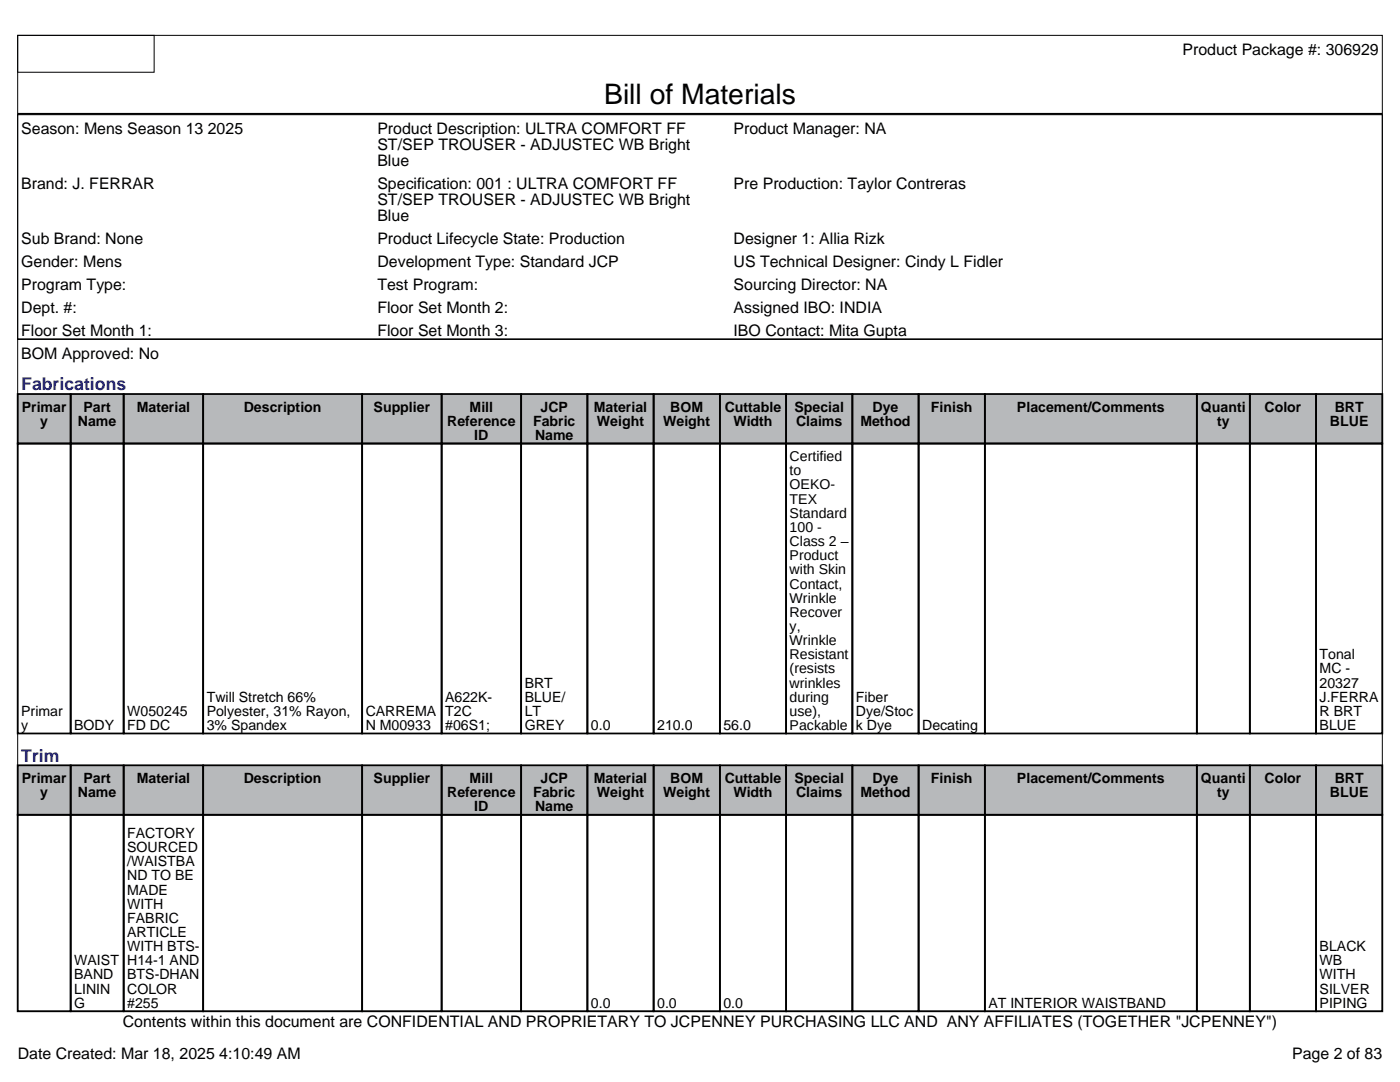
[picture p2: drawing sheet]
<svg xmlns="http://www.w3.org/2000/svg" width="279mm" height="216mm" viewBox="0 0 279 216" stroke-linecap="round" stroke-linejoin="round" font-family="sans-serif">
<defs><g id="words">
<text font-size="5.6" x="120.6" y="20.8">Bill of Materials</text>
<g font-size="3.5" fill="#00f">
<text x="4.2" y="77.9">Fabrications</text>
<text x="4.2" y="152">Trim</text>
</g>
<g font-size="3.2">
<text x="236" y="10.9">Product Package #: 306929</text>
<text x="4.2" y="26.8">Season: Mens Season 13 2025</text>
<text x="75.3" y="26.8">Product Description: ULTRA COMFORT FF</text>
<text x="75.3" y="29.9">ST/SEP TROUSER - ADJUSTEC WB Bright</text>
<text x="146.4" y="26.8">Product Manager: NA</text>
<text x="75.3" y="33.1">Blue</text>
<text x="4.2" y="37.7">Brand: J. FERRAR</text>
<text x="75.3" y="37.7">Specification: 001 : ULTRA COMFORT FF</text>
<text x="75.3" y="40.9">ST/SEP TROUSER - ADJUSTEC WB Bright</text>
<text x="146.4" y="37.7">Pre Production: Taylor Contreras</text>
<text x="75.3" y="44.1">Blue</text>
<text x="4.2" y="48.6">Sub Brand: None</text>
<text x="4.2" y="53.2">Gender: Mens</text>
<text x="75.3" y="48.6">Product Lifecycle State: Production</text>
<text x="75.3" y="53.2">Development Type: Standard JCP</text>
<text x="146.4" y="48.6">Designer 1: Allia Rizk</text>
<text x="146.4" y="53.2">US Technical Designer: Cindy L Fidler</text>
<text x="4.2" y="57.8">Program Type:</text>
<text x="75.3" y="57.8">Test Program:</text>
<text x="146.4" y="57.8">Sourcing Director: NA</text>
<text x="4.2" y="62.4">Dept. #:</text>
<text x="75.3" y="62.4">Floor Set Month 2:</text>
<text x="146.4" y="62.4">Assigned IBO: INDIA</text>
<text x="4.2" y="67">Floor Set Month 1:</text>
<text x="4.2" y="71.6">BOM Approved: No</text>
<text x="75.3" y="67">Floor Set Month 3:</text>
<text x="146.4" y="67">IBO Contact: Mita Gupta</text>
<text x="24.5" y="205">Contents within this document are CONFIDENTIAL AND PROPRIETARY TO JCPENNEY PURCHASING LLC AND ANY AFFILIATES (TOGETHER &quot;JCPENNEY&quot;)</text>
<text x="3.5" y="211.3">Date Created: Mar 18, 2025 4:10:49 AM</text>
<text x="257.9" y="211.3">Page 2 of 83</text>
</g>
<g font-size="2.8">
<text x="4.3" y="82.2">Primar</text>
<text x="16.6" y="82.2">Part</text>
<text x="27.3" y="82.2">Material</text>
<text x="48.6" y="82.2">Description</text>
<text x="74.6" y="82.2">Supplier</text>
<text x="93.7" y="82.2">Mill</text>
<text x="107.9" y="82.2">JCP</text>
<text x="118.5" y="82.2">Material</text>
<text x="133.8" y="82.2">BOM</text>
<text x="144.6" y="82.2">Cuttable</text>
<text x="158.6" y="82.2">Special</text>
<text x="174.1" y="82.2">Dye</text>
<text x="185.8" y="82.2">Finish</text>
<text x="203" y="82.2">Placement/Comments</text>
<text x="239.7" y="82.2">Quanti</text>
<text x="252.4" y="82.2">Color</text>
<text x="266.4" y="82.2">BRT</text>
<text x="8" y="85">y</text>
<text x="15.6" y="85">Name</text>
<text x="89.2" y="85">Reference</text>
<text x="94.7" y="87.8">ID</text>
<text x="106.4" y="85">Fabric</text>
<text x="106.8" y="87.8">Name</text>
<text x="119.1" y="85">Weight</text>
<text x="132.4" y="85">Weight</text>
<text x="146.4" y="85">Width</text>
<text x="158.9" y="85">Claims</text>
<text x="171.7" y="85">Method</text>
<text x="242.9" y="85">ty</text>
<text x="265.4" y="85">BLUE</text>
<text x="157.6" y="92">Certified</text>
<text x="157.6" y="94.9">to</text>
<text x="157.6" y="97.7">OEKO-</text>
<text x="157.6" y="100.5">TEX</text>
<text x="157.6" y="103.3">Standard</text>
<text x="157.6" y="106.1">100 -</text>
<text x="157.6" y="109">Class 2 –</text>
<text x="157.6" y="111.8">Product</text>
<text x="157.6" y="114.6">with Skin</text>
<text x="157.6" y="117.4">Contact,</text>
<text x="157.6" y="120.3">Wrinkle</text>
<text x="157.6" y="123.1">Recover</text>
<text x="157.6" y="125.9">y,</text>
<text x="157.6" y="128.7">Wrinkle</text>
<text x="157.6" y="131.5">Resistant</text>
<text x="263.4" y="131.5">Tonal</text>
<text x="104.7" y="137.2">BRT</text>
<text x="157.6" y="134.4">(resists</text>
<text x="157.6" y="137.2">wrinkles</text>
<text x="263.4" y="134.4">MC -</text>
<text x="263.4" y="137.2">20327</text>
<text x="4.2" y="142.8">Primar</text>
<text x="25.4" y="142.8">W050245</text>
<text x="41.3" y="140">Twill Stretch 66%</text>
<text x="41.3" y="142.8">Polyester, 31% Rayon,</text>
<text x="73" y="142.8">CARREMA</text>
<text x="88.8" y="140">A622K-</text>
<text x="88.8" y="142.8">T2C</text>
<text x="104.7" y="140">BLUE/</text>
<text x="104.7" y="142.8">LT</text>
<text x="157.6" y="140">during</text>
<text x="157.6" y="142.8">use),</text>
<text x="170.8" y="140">Fiber</text>
<text x="170.8" y="142.8">Dye/Stoc</text>
<text x="263.4" y="140">J.FERRA</text>
<text x="263.4" y="142.8">R BRT</text>
<text x="4.2" y="145.7">y</text>
<text x="14.8" y="145.7">BODY</text>
<text x="25.4" y="145.7">FD DC</text>
<text x="41.3" y="145.7">3% Spandex</text>
<text x="73" y="145.7">N M00933</text>
<text x="88.8" y="145.7">#06S1;</text>
<text x="104.7" y="145.7">GREY</text>
<text x="117.9" y="145.7">0.0</text>
<text x="131.2" y="145.7">210.0</text>
<text x="144.4" y="145.7">56.0</text>
<text x="157.6" y="145.7">Packable</text>
<text x="170.8" y="145.7">k Dye</text>
<text x="184" y="145.7">Decating</text>
<text x="263.4" y="145.7">BLUE</text>
<text x="4.3" y="156.2">Primar</text>
<text x="8" y="159.1">y</text>
<text x="15.6" y="159.1">Name</text>
<text x="16.6" y="156.2">Part</text>
<text x="27.3" y="156.2">Material</text>
<text x="48.6" y="156.2">Description</text>
<text x="74.6" y="156.2">Supplier</text>
<text x="89.2" y="159.1">Reference</text>
<text x="93.7" y="156.2">Mill</text>
<text x="94.7" y="161.9">ID</text>
<text x="106.4" y="159.1">Fabric</text>
<text x="106.8" y="161.9">Name</text>
<text x="107.9" y="156.2">JCP</text>
<text x="118.5" y="156.2">Material</text>
<text x="119.1" y="159.1">Weight</text>
<text x="132.4" y="159.1">Weight</text>
<text x="133.8" y="156.2">BOM</text>
<text x="144.6" y="156.2">Cuttable</text>
<text x="146.4" y="159.1">Width</text>
<text x="158.6" y="156.2">Special</text>
<text x="158.9" y="159.1">Claims</text>
<text x="171.7" y="159.1">Method</text>
<text x="174.1" y="156.2">Dye</text>
<text x="185.8" y="156.2">Finish</text>
<text x="203" y="156.2">Placement/Comments</text>
<text x="239.7" y="156.2">Quanti</text>
<text x="242.9" y="159.1">ty</text>
<text x="252.4" y="156.2">Color</text>
<text x="265.4" y="159.1">BLUE</text>
<text x="266.4" y="156.2">BRT</text>
<text x="25.4" y="167.2">FACTORY</text>
<text x="25.4" y="170">SOURCED</text>
<text x="25.4" y="172.9">/WAISTBA</text>
<text x="25.4" y="175.7">ND TO BE</text>
<text x="25.4" y="178.5">MADE</text>
<text x="25.4" y="181.3">WITH</text>
<text x="25.4" y="184.1">FABRIC</text>
<text x="25.4" y="187">ARTICLE</text>
<text x="25.4" y="189.8">WITH BTS-</text>
<text x="263.4" y="189.8">BLACK</text>
<text x="14.8" y="192.6">WAIST</text>
<text x="14.8" y="195.4">BAND</text>
<text x="25.4" y="192.6">H14-1 AND</text>
<text x="25.4" y="195.4">BTS-DHAN</text>
<text x="263.4" y="192.6">WB</text>
<text x="263.4" y="195.4">WITH</text>
<text x="14.8" y="198.3">LININ</text>
<text x="14.8" y="201.1">G</text>
<text x="25.4" y="198.3">COLOR</text>
<text x="25.4" y="201.1">#255</text>
<text x="117.9" y="201.1">0.0</text>
<text x="131.2" y="201.1">0.0</text>
<text x="144.4" y="201.1">0.0</text>
<text x="197.3" y="201.1">AT INTERIOR WAISTBAND</text>
<text x="263.4" y="198.3">SILVER</text>
<text x="263.4" y="201.1">PIPING</text>
</g>
</g></defs>
<g fill="#b7b9bb">
<path d="M3.5 78.6h10.6v9.9h-10.6z"/>
<path d="M14.1 78.6h10.6v9.9h-10.6z"/>
<path d="M24.7 78.6h15.8v9.9h-15.8z"/>
<path d="M40.5 78.6h31.8v9.9h-31.8z"/>
<path d="M72.3 78.6h15.8v9.9h-15.8z"/>
<path d="M88.1 78.6h15.9v9.9h-15.9z"/>
<path d="M104 78.6h13.2v9.9h-13.2z"/>
<path d="M117.2 78.6h13.2v9.9h-13.2z"/>
<path d="M130.4 78.6h13.3v9.9h-13.3z"/>
<path d="M143.7 78.6h13.2v9.9h-13.2z"/>
<path d="M156.9 78.6h13.2v9.9h-13.2z"/>
<path d="M170.1 78.6h13.2v9.9h-13.2z"/>
<path d="M183.3 78.6h13.3v9.9h-13.3z"/>
<path d="M196.6 78.6h42.3v9.9h-42.3z"/>
<path d="M238.9 78.6h10.5v9.9h-10.5z"/>
<path d="M249.4 78.6h13.3v9.9h-13.3z"/>
<path d="M262.7 78.6h13.2v9.9h-13.2z"/>
<path d="M3.5 152.7h10.6v9.9h-10.6z"/>
<path d="M14.1 152.7h10.6v9.9h-10.6z"/>
<path d="M24.7 152.7h15.8v9.9h-15.8z"/>
<path d="M40.5 152.7h31.8v9.9h-31.8z"/>
<path d="M72.3 152.7h15.8v9.9h-15.8z"/>
<path d="M88.1 152.7h15.9v9.9h-15.9z"/>
<path d="M104 152.7h13.2v9.9h-13.2z"/>
<path d="M117.2 152.7h13.2v9.9h-13.2z"/>
<path d="M130.4 152.7h13.3v9.9h-13.3z"/>
<path d="M143.7 152.7h13.2v9.9h-13.2z"/>
<path d="M156.9 152.7h13.2v9.9h-13.2z"/>
<path d="M170.1 152.7h13.2v9.9h-13.2z"/>
<path d="M183.3 152.7h13.3v9.9h-13.3z"/>
<path d="M196.6 152.7h42.3v9.9h-42.3z"/>
<path d="M238.9 152.7h10.5v9.9h-10.5z"/>
<path d="M249.4 152.7h13.3v9.9h-13.3z"/>
<path d="M262.7 152.7h13.2v9.9h-13.2z"/>
</g>
<path d="M3.5 7.1h272.4v60.6h-272.4zM3.5 7.1h27.3v7.3h-27.3zM3.5 22.9h272.4v44.8h-272.4zM3.5 67.7h272.4v134.1h-272.4z" fill="none" stroke="#000" stroke-width=".2"/>
<g fill="none" stroke="#000" stroke-width=".35">
<path d="M3.5 22.7h272.4M3.5 78.6h10.6v9.9h-10.6zM14.1 78.6h10.6v9.9h-10.6zM24.7 78.6h15.8v9.9h-15.8zM40.5 78.6h31.8v9.9h-31.8zM72.3 78.6h15.8v9.9h-15.8zM88.1 78.6h15.9v9.9h-15.9zM104 78.6h13.2v9.9h-13.2zM117.2 78.6h13.2v9.9h-13.2zM130.4 78.6h13.3v9.9h-13.3zM143.7 78.6h13.2v9.9h-13.2zM156.9 78.6h13.2v9.9h-13.2z"/>
<path d="M170.1 78.6h13.2v9.9h-13.2zM183.3 78.6h13.3v9.9h-13.3zM196.6 78.6h42.3v9.9h-42.3zM238.9 78.6h10.5v9.9h-10.5zM249.4 78.6h13.3v9.9h-13.3zM262.7 78.6h13.2v9.9h-13.2zM3.5 88.5h10.6v57.9h-10.6zM14.1 88.5h10.6v57.9h-10.6zM24.7 88.5h15.8v57.9h-15.8zM40.5 88.5h31.8v57.9h-31.8zM72.3 88.5h15.8v57.9h-15.8zM88.1 88.5h15.9v57.9h-15.9z"/>
<path d="M104 88.5h13.2v57.9h-13.2zM117.2 88.5h13.2v57.9h-13.2zM130.4 88.5h13.3v57.9h-13.3zM143.7 88.5h13.2v57.9h-13.2zM156.9 88.5h13.2v57.9h-13.2zM170.1 88.5h13.2v57.9h-13.2zM183.3 88.5h13.3v57.9h-13.3zM196.6 88.5h42.3v57.9h-42.3zM238.9 88.5h10.5v57.9h-10.5zM249.4 88.5h13.3v57.9h-13.3zM262.7 88.5h13.2v57.9h-13.2zM3.5 152.7h10.6v9.9h-10.6z"/>
<path d="M14.1 152.7h10.6v9.9h-10.6zM24.7 152.7h15.8v9.9h-15.8zM40.5 152.7h31.8v9.9h-31.8zM72.3 152.7h15.8v9.9h-15.8zM88.1 152.7h15.9v9.9h-15.9zM104 152.7h13.2v9.9h-13.2zM117.2 152.7h13.2v9.9h-13.2zM130.4 152.7h13.3v9.9h-13.3zM143.7 152.7h13.2v9.9h-13.2zM156.9 152.7h13.2v9.9h-13.2zM170.1 152.7h13.2v9.9h-13.2zM183.3 152.7h13.3v9.9h-13.3z"/>
<path d="M196.6 152.7h42.3v9.9h-42.3zM238.9 152.7h10.5v9.9h-10.5zM249.4 152.7h13.3v9.9h-13.3zM262.7 152.7h13.2v9.9h-13.2zM3.5 162.6h10.6v39.2h-10.6zM14.1 162.6h10.6v39.2h-10.6zM24.7 162.6h15.8v39.2h-15.8zM40.5 162.6h31.8v39.2h-31.8zM72.3 162.6h15.8v39.2h-15.8zM88.1 162.6h15.9v39.2h-15.9zM104 162.6h13.2v39.2h-13.2zM117.2 162.6h13.2v39.2h-13.2z"/>
<path d="M130.4 162.6h13.3v39.2h-13.3zM143.7 162.6h13.2v39.2h-13.2zM156.9 162.6h13.2v39.2h-13.2zM170.1 162.6h13.2v39.2h-13.2zM183.3 162.6h13.3v39.2h-13.3zM196.6 162.6h42.3v39.2h-42.3zM238.9 162.6h10.5v39.2h-10.5zM249.4 162.6h13.3v39.2h-13.3zM262.7 162.6h13.2v39.2h-13.2z"/>
</g>
<use href="#words"/>
</svg>
